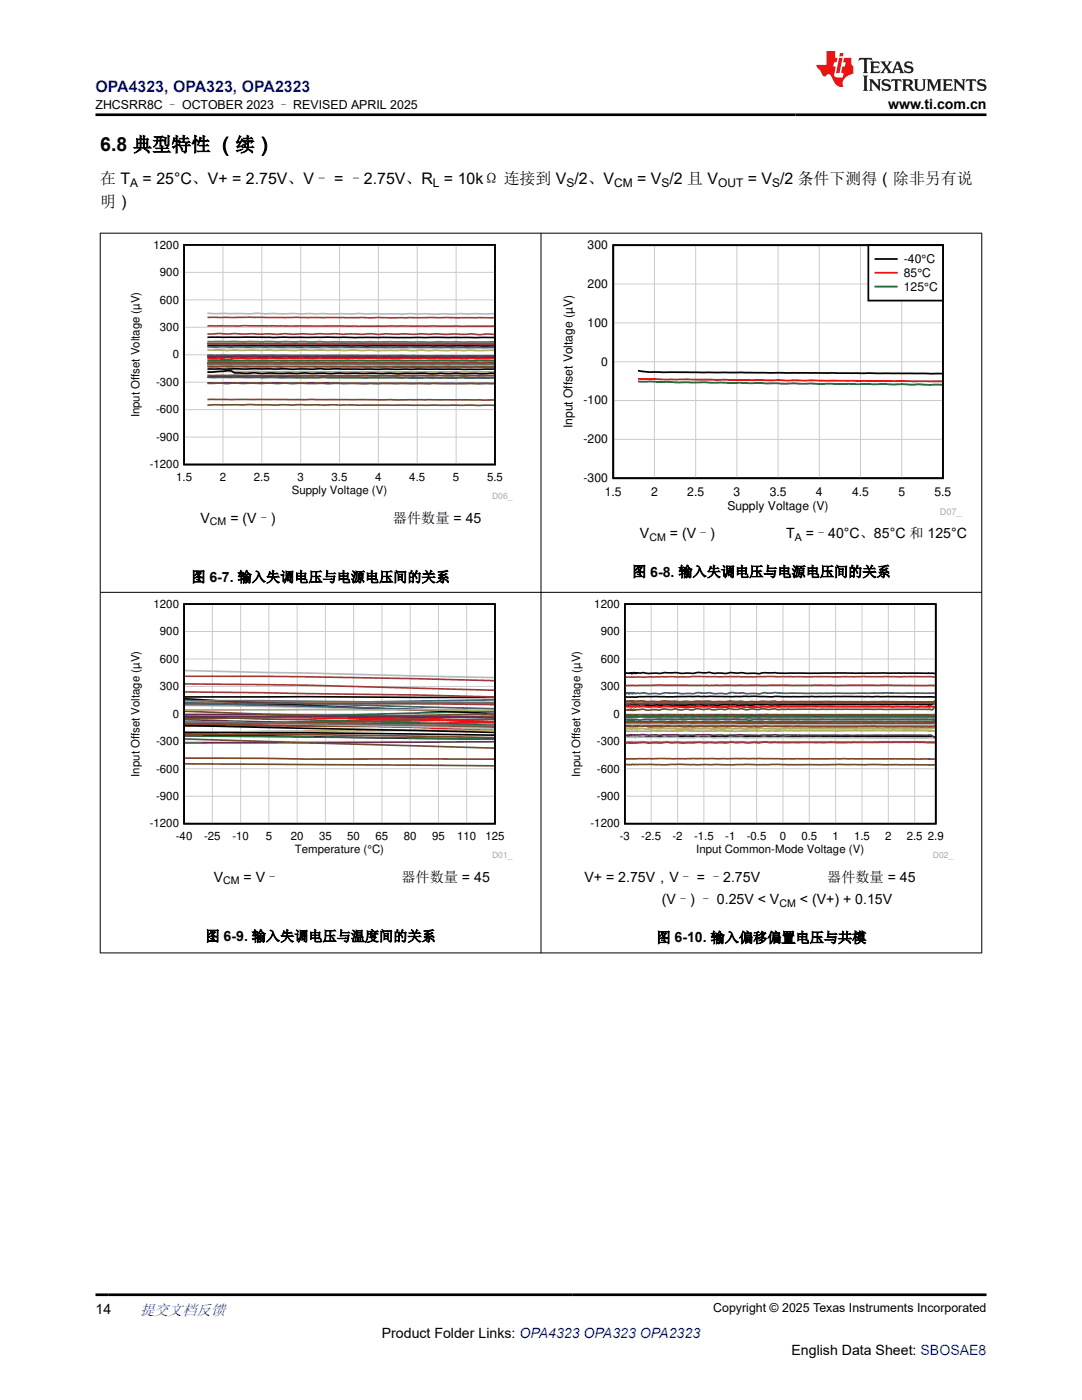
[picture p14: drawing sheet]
<svg xmlns="http://www.w3.org/2000/svg" width="216mm" height="279mm" viewBox="0 0 216 279" stroke-linecap="round" stroke-linejoin="round" font-family="sans-serif">
<defs><g id="words">
<text font-size="3.9" x="20" y="30.2">6.8 典型特性 （续）</text>
<text font-size="3.2" fill="#00f" x="19" y="18.3">OPA4323, OPA323, OPA2323</text>
<g font-size="3.2">
<text x="20" y="41.2">明）</text>
<text x="20" y="36.7">在 T</text>
<text x="28.5" y="36.7">= 25°C、V+ = 2.75V、V– = –2.75V、R = 10kΩ 连接到 V /2、V</text>
<text x="127.1" y="36.7">= V /2 且 V</text>
<text x="149.2" y="36.7">= V /2 条件下测得（除非另有说</text>
</g>
<text font-size="3" fill="#00f" x="27.9" y="262.4">提交文档反馈</text>
<g font-size="2.8">
<text x="177.2" y="21.7">www.ti.com.cn</text>
<text x="40" y="104.3">V</text>
<text x="46" y="104.3">= (V–)</text>
<text x="78.4" y="104.3">器件数量 = 45</text>
<text x="127.7" y="107.5">V</text>
<text x="133.7" y="107.5">= (V–)</text>
<text x="156.9" y="107.5">T</text>
<text x="160.8" y="107.5">=–40°C、85°C 和 125°C</text>
<text x="38.2" y="116.1">图 6-7. 输入失调电压与电源电压间的关系</text>
<text x="126.1" y="115.1">图 6-8. 输入失调电压与电源电压间的关系</text>
<text x="42.7" y="176">V</text>
<text x="48.6" y="176">= V–</text>
<text x="80.1" y="176">器件数量 = 45</text>
<text x="116.6" y="176">V+ = 2.75V，V– = –2.75V</text>
<text x="165.1" y="176">器件数量 = 45</text>
<text x="132.1" y="180.5">(V–) – 0.25V &lt; V</text>
<text x="159.6" y="180.5">&lt; (V+) + 0.15V</text>
<text x="41" y="187.8">图 6-9. 输入失调电压与温度间的关系</text>
<text x="131" y="188.1">图 6-10. 输入偏移偏置电压与共模</text>
<text x="19" y="262.1">14</text>
<text x="76.2" y="266.9">Product Folder Links: OPA4323 OPA323 OPA2323</text>
<text x="157.9" y="270.3">English Data Sheet: SBOSAE8</text>
</g>
<g font-size="2.5">
<text x="19" y="21.8">ZHCSRR8C – OCTOBER 2023 – REVISED APRIL 2025</text>
<text x="142.3" y="261.8">Copyright © 2025 Texas Instruments Incorporated</text>
</g>
<g font-size="2.4">
<text x="26" y="37.3">A</text>
<text x="86.4" y="37.3">L</text>
<text x="113" y="37.3">S</text>
<text x="122.6" y="37.3">CM</text>
<text x="132" y="37.3">S</text>
<text x="143.3" y="37.3">OUT</text>
<text x="154.1" y="37.3">S</text>
<text x="117.3" y="49.7">300</text>
<text x="180.4" y="52.5">-40°C</text>
<text x="117.3" y="57.5">200</text>
<text x="180.4" y="55.3">85°C</text>
<text x="180.4" y="58">125°C</text>
<text x="117.3" y="65.2">100</text>
<text x="120" y="73">0</text>
<text x="116.4" y="80.7">-100</text>
<text x="114.2" y="85.5" transform="rotate(-90 114.2 85.5)">Input Offset Voltage (µV)</text>
<text x="116.4" y="88.5">-200</text>
<text x="116.4" y="96.2">-300</text>
<text x="120.7" y="99">1.5</text>
<text x="129.9" y="99">2</text>
<text x="137.1" y="99">2.5</text>
<text x="145.1" y="101.7">Supply Voltage (V)</text>
<text x="146.4" y="99">3</text>
<text x="153.6" y="99">3.5</text>
<text x="162.8" y="99">4</text>
<text x="170" y="99">4.5</text>
<text x="179.3" y="99">5</text>
<text x="186.5" y="99">5.5</text>
</g>
<g font-size="2.3">
<text x="30.6" y="49.6">1200</text>
<text x="31.9" y="55.1">900</text>
<text x="31.9" y="60.6">600</text>
<text x="31.9" y="66.1">300</text>
<text x="34.5" y="71.5">0</text>
<text x="31.1" y="77">-300</text>
<text x="27.8" y="83.3" transform="rotate(-90 27.8 83.3)">Input Offset Voltage (µV)</text>
<text x="31.1" y="82.5">-600</text>
<text x="31.1" y="88">-900</text>
<text x="29.9" y="93.5">-1200</text>
<text x="35.1" y="96">1.5</text>
<text x="43.9" y="96">2</text>
<text x="50.7" y="96">2.5</text>
<text x="58.2" y="98.6">Supply Voltage (V)</text>
<text x="59.4" y="96">3</text>
<text x="66.2" y="96">3.5</text>
<text x="74.9" y="96">4</text>
<text x="81.7" y="96">4.5</text>
<text x="90.4" y="96">5</text>
<text x="97.2" y="96">5.5</text>
<text x="30.6" y="121.3">1200</text>
<text x="118.6" y="121.3">1200</text>
<text x="31.9" y="126.8">900</text>
<text x="119.9" y="126.8">900</text>
<text x="31.9" y="137.7">300</text>
<text x="31.9" y="132.3">600</text>
<text x="119.9" y="137.7">300</text>
<text x="119.9" y="132.3">600</text>
<text x="34.5" y="143.2">0</text>
<text x="122.4" y="143.2">0</text>
<text x="31.1" y="148.7">-300</text>
<text x="119.1" y="148.7">-300</text>
<text x="27.8" y="155" transform="rotate(-90 27.8 155)">Input Offset Voltage (µV)</text>
<text x="31.1" y="154.2">-600</text>
<text x="115.8" y="155" transform="rotate(-90 115.8 155)">Input Offset Voltage (µV)</text>
<text x="119.1" y="154.2">-600</text>
<text x="31.1" y="159.7">-900</text>
<text x="119.1" y="159.7">-900</text>
<text x="29.9" y="165.1">-1200</text>
<text x="35.1" y="167.7">-40</text>
<text x="40.7" y="167.7">-25</text>
<text x="46.4" y="167.7">-10</text>
<text x="53" y="167.7">5</text>
<text x="58" y="167.7">20</text>
<text x="63.7" y="167.7">35</text>
<text x="69.3" y="167.7">50</text>
<text x="74.9" y="167.7">65</text>
<text x="80.6" y="167.7">80</text>
<text x="86.2" y="167.7">95</text>
<text x="91.2" y="167.7">110</text>
<text x="96.9" y="167.7">125</text>
<text x="117.8" y="165.1">-1200</text>
<text x="123.7" y="167.7">-3</text>
<text x="128" y="167.7">-2.5</text>
<text x="134.2" y="167.7">-2</text>
<text x="138.5" y="167.7">-1.5</text>
<text x="144.7" y="167.7">-1</text>
<text x="149" y="167.7">-0.5</text>
<text x="155.6" y="167.7">0</text>
<text x="159.9" y="167.7">0.5</text>
<text x="166.1" y="167.7">1</text>
<text x="170.4" y="167.7">1.5</text>
<text x="176.6" y="167.7">2</text>
<text x="180.9" y="167.7">2.5 2.9</text>
<text x="58.8" y="170.3">Temperature (°C)</text>
<text x="138.9" y="170.3">Input Common-Mode Voltage (V)</text>
</g>
<g font-size="2.1">
<text x="41.9" y="104.8">CM</text>
<text x="129.6" y="108">CM</text>
<text x="158.6" y="108">A</text>
<text x="44.5" y="176.5">CM</text>
<text x="155.5" y="181">CM</text>
</g>
<text font-size="1.8" fill="#a8a8a8" x="187.5" y="102.8">D07_</text>
<g font-size="1.7" fill="#a8a8a8">
<text x="98.2" y="99.6">D06_</text>
<text x="98.2" y="171.3">D01_</text>
<text x="186.1" y="171.3">D02_</text>
</g>
</g></defs>
<path d="M36.7 48.9h62.1v43.8h-62.1zM41.4 67.3l57.2 .1M41.4 75.3h57.2M41.4 69l57.2 .1M41.4 74.3l4.6-.3 .8 .4 2.3 .1a7.8 7.8 0 0 1 3.1 .1l1.6-.2 5.4 .2 1.6-.2 5.4 .2 1.6-.1 8.5 .1 1.5-.1 1.6 .1 5.4-.1 1.6 .1 1.5-.1 1.6 .1 1.5-.1 1.6 .1 6-.1M41.4 73.6l57.2 .1" fill="none" stroke="#000" stroke-width=".33"/>
<g fill="none" stroke="#cbcbcb" stroke-width=".2">
<path d="M36.7 59.8h62.1M36.7 54.4h62.1M44.5 48.9v43.8M52.2 48.9v43.8M60 48.9v43.8M67.8 48.9v43.8M75.5 48.9v43.8M83.3 48.9v43.8M91 48.9v43.8M36.7 76.3h62.1M36.7 70.8h62.1M36.7 65.3h62.1"/>
<path d="M36.7 87.2h62.1M36.7 81.7h62.1"/>
</g>
<path d="M41.4 72.8h57.2M41.4 72.3l57.2 .1M41.4 72.6l57.2 .2M41.4 71.5a28.6 28.6 0 0 0 6.2 0l51 .1" fill="none" stroke="#f00" stroke-width=".33"/>
<path d="M41.4 70.9h57.2M41.4 69.4l57.2 .1M41.4 72.7l57.2 .2M41.4 62.5l8.5 .1 1.6-.1 1.5 .1h8.5l1.6 .1h7l1.5-.1 4.7 .1 5.4-.1 5.4 .1 11.5-.1" fill="none" stroke="#b8b8b8" stroke-width=".33"/>
<path d="M41.4 68.5l57.2 .1M41.4 68.6l57.2 .1M41.4 71.2l57.2 .1M41.4 69.2l57.2 .1" fill="none" stroke="#295c75" stroke-width=".33"/>
<path d="M41.4 73.1h57.2M41.4 71.1l57.2 .1M41.4 71.9l57.2 .1M41.4 75.3l14.7 .1 8.5-.1 34 .1" fill="none" stroke="#286b48" stroke-width=".33"/>
<path d="M41.4 63.4h57.2M41.4 65l57.2 .1M41.4 68.6l57.2 .1M41.4 66.6h5.4l8.5 .1 1.6-.1 1.5 .1 5.5-.1 8.5 .1 1.6-.1a7.9 7.9 0 0 0 3.1 0l11.6 .1 5.4-.1a7.2 7.2 0 0 0 3.1 0l1.4 .1" fill="none" stroke="#9d3939" stroke-width=".33"/>
<path d="M41.4 70.9l57.2 .1M41.4 72.4l57.2 .1M41.4 76.4l57.2 .1M41.4 71.2l3.9 .1 1.5-.2 8.5 .2 1.6-.1 1.5 .1 1.6-.1 2.3 .1 1.6-.1 1.5 .1 1.6-.1 1.5 .1 5.5-.1a7.9 7.9 0 0 0 3.1 0l8.5 .2 5.4-.2a8 8 0 0 0 3.1 0l1.6 .2 1.5-.2 1.4 .1" fill="none" stroke="#68275f" stroke-width=".33"/>
<path d="M41.4 70.9l57.2 .1M41.4 71.3l57.2 .1M41.4 76.5h57.2M41.4 80.9l8.5-.2 48.7 .2" fill="none" stroke="#6b5028" stroke-width=".33"/>
<path d="M41.4 79.7l57.2 .1M41.4 73.2l57.2 .1M41.4 72.4l42.6 .1 2.4 .1 12.2-.1M41.4 74.9h57.2" fill="none" stroke="#83461f" stroke-width=".33"/>
<path d="M41.4 68.3l57.2 .1M41.4 72.5l57.2 .1M41.4 74.1l57.2 .1M41.4 69.9h57.2" fill="none" stroke="#b1ae67" stroke-width=".33"/>
<path d="M41.4 72.4l57.2 .1M41.4 68.7l14.7 .1 15.5-.1a8.1 8.1 0 0 0 3.1 0l1.6 .1 2.3-.1 4.7 .1h15.3M41.4 72.7l4.6 .1 1.6-.1h51M41.4 68.1l31 .2 1.6-.1h24.6" fill="none" stroke="#6c6c6c" stroke-width=".33"/>
<path d="M111.9 48h80.1v55.1h-80.1z" fill-rule="evenodd" fill="#fff"/>
<path d="M122.4 48.9h65.8v46.5h-65.8zM127.3 74l2.5 .3h2.4l55.8 .3" fill="none" stroke="#000" stroke-width=".35"/>
<path d="M122.4 56.7h65.8M130.6 48.9v46.6M138.8 48.9v46.6M147 48.9v46.6M155.3 48.9v46.6M163.5 48.9v46.6M171.7 48.9v46.6M179.9 48.9v46.6M122.4 79.9h65.8M122.4 72.2h65.8M122.4 64.4h65.8M122.4 87.7h65.8" fill="none" stroke="#cbcbcb" stroke-width=".2"/>
<path d="M127.3 75.6l60.7 .5" fill="none" stroke="#f00" stroke-width=".35"/>
<path d="M127.3 76.1l36.2 .5 24.5 .2" fill="none" stroke="#007f00" stroke-width=".35"/>
<path d="M173.3 48.9h14.9v11.1h-14.9z" fill-rule="evenodd" fill="#fff"/>
<path d="M173.3 48.9h14.9v11.1h-14.9zM174.7 51.7h4.2" fill="none" stroke="#000" stroke-width=".35"/>
<path d="M174.7 54.4h4.2" fill="none" stroke="#f00" stroke-width=".35"/>
<path d="M174.7 57.2h4.2" fill="none" stroke="#007f00" stroke-width=".35"/>
<path d="M25.6 119.6h76.8v52h-76.8z" fill-rule="evenodd" fill="#fff"/>
<path d="M36.7 120.6h62.1v43.8h-62.1zM36.9 139.1l61.7 .1M36.9 139.4l15.6 1 46.1 2M36.9 146.7l61.7 .8M36.9 146.2h24.3l37.4 .5M36.9 144.8l61.7 1.4" fill="none" stroke="#000" stroke-width=".33"/>
<g fill="none" stroke="#cbcbcb" stroke-width=".2">
<path d="M36.7 137h62.1M36.7 131.5h62.1M36.7 126h62.1M42.4 120.6v43.8M48 120.6v43.8M53.7 120.6v43.8M59.3 120.6v43.8M64.9 120.6v43.8M70.6 120.6v43.8M76.2 120.6v43.8M81.8 120.6v43.8M87.5 120.6v43.8"/>
<path d="M93.1 120.6v43.8M36.7 158.9h62.1M36.7 153.4h62.1M36.7 148h62.1M36.7 142.5h62.1"/>
</g>
<path d="M36.9 144.2a1944.8 1944.8 0 0 1 61.7 1.5M36.9 143l46.8 .6 14.9 .5M98.6 142.9l-46.1 1.5-15.6 .3M98.6 144.2l-37.4 .2h-24.3" fill="none" stroke="#f00" stroke-width=".33"/>
<path d="M36.9 133.8l61.7 1.4M36.9 142.5l61.7 .5M36.9 140.8l15.6 .2 46.1 1M36.9 143.9l61.7 1.5" fill="none" stroke="#b8b8b8" stroke-width=".33"/>
<path d="M36.9 139.7l61.7 1.7M98.6 139.7l-61.7 .9M36.9 143h24.3l37.4 .2M36.9 140.3l61.7 1.7" fill="none" stroke="#295c75" stroke-width=".33"/>
<path d="M36.9 144.8l61.7 .1M36.9 143l61.7 1.7M36.9 146.9l61.7 .6M98.6 141.8l-37.4 1.1-24.3 .5" fill="none" stroke="#286b48" stroke-width=".33"/>
<path d="M36.9 135a1881.8 1881.8 0 0 1 61.7 .8M36.9 136.5a1883.7 1883.7 0 0 1 61.7 1.3M36.9 138.1l46.8 .6 14.9 .4M36.9 140.4h46.8l14.9 .2" fill="none" stroke="#9d3939" stroke-width=".33"/>
<path d="M36.9 142.6h15.6l46.1 .5M36.9 143.7l46.8 .9 14.9 .5M36.9 143.1l61.7 .1M98.6 148l-61.7 .3" fill="none" stroke="#68275f" stroke-width=".33"/>
<path d="M36.9 152.4l61.7 .4M36.9 141.9l61.7 2.2M36.9 147.5l61.7 1.8M98.6 142.5l-61.7 1" fill="none" stroke="#6b5028" stroke-width=".33"/>
<path d="M36.9 151.3l24.3 .2h37.4M36.9 144.8l61.7 .3M36.9 146.5a2877.9 2877.9 0 0 1 61.7 .7M98.6 143.6a2756.6 2756.6 0 0 0-61.7 1.2" fill="none" stroke="#83461f" stroke-width=".33"/>
<path d="M36.9 140.2h61.7M36.9 144.2l46.8 .2 14.9 .3M36.9 141.7l24.3-.1 37.4 .2M98.6 145.7a2947.1 2947.1 0 0 0-61.7 .6" fill="none" stroke="#b1ae67" stroke-width=".33"/>
<path d="M36.9 139.8h15.6l46.1 .5M36.9 144.1l46.8 .6 14.9 .1M98.6 143.5l-14.9 .3-46.8 .7M98.6 140.4l-61.7 .2" fill="none" stroke="#6c6c6c" stroke-width=".33"/>
<path d="M113.6 119.6h76.7v52h-76.7z" fill-rule="evenodd" fill="#fff"/>
<path d="M124.7 120.6h62v43.8h-62zM124.8 139.1l25.6-.1 3.7 .1 21.1-.1 11.3 .1M124.8 134.4l1.1-.1 .1 .2 .4-.3h.2l.1 .2 .3-.2h1.4l1 .2h2.1l1.1-.2 5.8 .2a5.4 5.4 0 0 1 2.6-.1l.5-.1a3.8 3.8 0 0 0 2.1 .1l1.1 .1 1-.2 4.7 .2a3.5 3.5 0 0 0 2.1-.2l34 .2M186.5 139.8l-.3 .5a.78 .78 0 0 1-1.1 .3l-31 .1-1-.1-3.2 .1-5.8-.1-1 .2-3.2-.1h-8.9l-3.2 .1-.8-.2-1 .2-.1-.2-.3 .2h-.8M124.8 147l61.7 .1" fill="none" stroke="#000" stroke-width=".33"/>
<g fill="none" stroke="#cbcbcb" stroke-width=".2">
<path d="M124.7 137h62M124.7 131.5h62M124.7 126h62M129.9 120.6v43.8M135.2 120.6v43.8M140.5 120.6v43.8M145.7 120.6v43.8M151 120.6v43.8M156.2 120.6v43.8M161.5 120.6v43.8M166.7 120.6v43.8M172 120.6v43.8"/>
<path d="M177.3 120.6v43.8M182.5 120.6v43.8M124.7 158.9h62M124.7 153.4h62M124.7 148h62M124.7 142.5h62"/>
</g>
<path d="M124.8 144.5h61.7M124.8 144l61.7 .1M186.5 144.3l-.3 .2-1-.1-60.4 .1M186.5 141l-3.5 .1-21-.1-6.8 .1-.6-.1h-2.6l-.5 .2-5.8-.2-3.1 .1-1.1-.1h-2.1l-1 .1-5.8-.2-1.1 .2-4.3-.2h-.2l-.1 .2-.5-.2-.4 .2-.1-.2-1.1 .1" fill="none" stroke="#f00" stroke-width=".33"/>
<path d="M124.8 142.7h61.7M124.8 147.2l61.7 .1M186.5 141.1h-61.7M186.5 144.5l-.3 .2h-1l-60.4-.2" fill="none" stroke="#b8b8b8" stroke-width=".33"/>
<path d="M186.5 138.3l-25.5 .1h-4.2l-2.2-.2-1.5 .1-.6-.1a2.95 2.95 0 0 1-2.1 .2l-3.1-.1a4.4 4.4 0 0 0-2.6 .2l-1.1-.1a3.8 3.8 0 0 1-2.1-.2l-1 .2a2.91 2.91 0 0 0-2.1 .1l-5.8-.2a3.7 3.7 0 0 1-2.1 .1l-1.1 .1a3.7 3.7 0 0 0-2.1-.1h-.6l-.3-.1-.1 .2-.6-.3-.1 .3h-.2l-.3-.3-.1 .2h-.2M124.8 143h1l.4-.1 .1 .1h.2l.1-.1 .3 .1 6.2-.1 1 .2 5.3-.1 3.7 .1 3.1-.2 1.1 .2h2.1l3.1-.1 1.6 .1 32.4-.1M186.5 140.2a.68 .68 0 0 1-.8 .2l-60.9-.1M186.5 140.3h-33.4l-28.3 .1" fill="none" stroke="#295c75" stroke-width=".33"/>
<path d="M124.8 142.9h61.7M124.8 143.6l61.7 .1M186.5 144.8h-61.7M186.5 142.7l-.7 .2-22.7-.1-5.8 .1-2.7-.1-1.5 .1-.6-.1a3.3 3.3 0 0 1-2.1 .2l-3.1-.1a4.6 4.6 0 0 0-2.6 .1l-1.1-.1a3.6 3.6 0 0 1-2.1-.1l-1 .1a2.78 2.78 0 0 0-2.1 .2l-5.8-.3a3.6 3.6 0 0 1-2.1 .2 2.56 2.56 0 0 1-2.1-.2l-1.7 .2-.3-.1-.1 .2-.1-.1-.2 .1-.1-.2-.1 .1-.1-.1-.1 .2-.5-.2-.1 .2-.2-.1" fill="none" stroke="#286b48" stroke-width=".33"/>
<path d="M124.8 136.8l6.7-.1 55 .1M186.5 135.1l-48.1-.1-13.6 .2M186.5 140.3l-61.7 .1M186.5 148.1h-34l-1 .2-5.3-.2-1.5 .2-5.3-.2-3.1 .2-3.2-.2-3.2 .2a11.8 11.8 0 0 0-3.9 0l-.3-.1-.1 .1-.3-.1h-.5" fill="none" stroke="#9d3939" stroke-width=".33"/>
<path d="M124.8 142.8l18.8-.2 42.9 .2M124.8 144.1l.3-.1 .3 .2 .3-.1 1.2 .1a4.8 4.8 0 0 1 2.5 0l5.8-.1 3.2 .1 1.5-.2 3.2 .2 3.1-.1 5.3 .1 1-.1 34 .2M124.8 148.2h61.7M124.8 146.7l3.6-.1 3.1 .1 7.9-.1 5.3 .2 3.1-.2 3.7 .2 3.1-.2 13.2 .2 17.9-.1 .8 .6" fill="none" stroke="#68275f" stroke-width=".33"/>
<path d="M124.8 152.6h61.7M124.8 143l1.7-.1 .1 .2 .3-.2 .3 .1 3.3-.1 5.2 .2 1.1-.2 3.7 .2 3.1-.2 3.2 .2 3.1-.2 3.2 .2 21.5-.1 11.9 .1M186.5 142.7l-33.4-.1-1.6 .2-5.3-.2-1 .2-5.3-.1-3.6 .1-3.2-.2-1.1 .2h-6l-.1-.1-.3 .1-.3-.1-.5 .1M186.5 141l-.1 .2a.51 .51 0 0 1-.8 .3h-28.3l-2.1 .1-.6-.2-1 .2-1.6-.2-1 .2a3.7 3.7 0 0 0-2.1 .1l-1.1-.3a3.7 3.7 0 0 1-2.1 0 3.3 3.3 0 0 1-2.1 .1 3.1 3.1 0 0 1-2.1 0 3.4 3.4 0 0 1-2.1-.1l-1.6 .3a3.5 3.5 0 0 0-2.1 0l-1-.2-1.1 .1a2.71 2.71 0 0 0-2.1 .1l-1-.1a3.2 3.2 0 0 1-2.1-.1l-1.4 .1-.3 .2-.1-.2-.1 .1-.1-.2-.1 .3-.1-.2-.2 .2-.1-.3-.1 .2-.1-.2-.1 .3-.3-.2-.1 .1h-.4" fill="none" stroke="#6b5028" stroke-width=".33"/>
<path d="M124.8 140l.5-.1 .3 .1 .3-.2 .4 .2 .1-.1 .3 .1 1.1-.1 3.7 .1 1.1-.1 3.1 .2 5.3-.2 3.7 .1 1-.1 3.2 .2 5.7-.2 .6 .2 31.3-.1M124.8 145l.3-.1 1.2 .2 2.6-.2 1 .2 5.3-.1 16.3 .1 1-.2 10 .2h24M186.5 151.5l-35-.1-26.7 .1M186.5 143.9l-.4 .3-2.5-.2-30.5 .2-3.2-.1-1 .1-3.2-.1-3.1 .1-5.8-.2-3.2 .2-3.1-.1-1.6 .1h-1.7l-.3-.1-.3 .1-1.8-.1" fill="none" stroke="#83461f" stroke-width=".33"/>
<path d="M124.8 140.1h61.7M124.8 144.3h61.7M186.5 145.9l-29.7-.1-10 .2-1.1-.2-5.8 .1-3.1-.1-12 .1M186.5 145.4l-61.7 .1" fill="none" stroke="#b1ae67" stroke-width=".33"/>
<path d="M124.8 144.2h61.7M124.8 140.5l.3-.1 .5 .2 .1-.2 .3 .2 .6-.2 .1 .2 .3-.1h2.9l1.1-.1h2.1l1.6 .2 3.1-.2 5.3 .2a3.8 3.8 0 0 1 2.1-.1l1-.1 1.6 .2 3.2-.2h2.1l1 .2 1.1-.1 31.3 .1M124.8 143.2l2.2 .1 .2-.1 .1-.4h.5l.6 .4 3.1 .1h55" fill="none" stroke="#6c6c6c" stroke-width=".33"/>
<path d="M19.9 46.5h176.1M20 46.5v143.7M107.9 46.5v143.7M195.9 46.5v143.7M19.9 118.2h176.1M19.9 190.2h176.1" fill="none" stroke="#000" stroke-width=".2"/>
<path d="M171.5 11.6l-.2 .5 .5-.2h.6v.1v2.2l-.2 .4h1l-.2-.4v-2.2v-.1h.5l.6 .2-.2-.5zM173.6 12.3l.2 .4v1.5l-.2 .4h1.9l.1-.6a1.08 1.08 0 0 1-1.3 .2v-.7h.6l.4 .2v-.7l-.4 .2h-.6v-.5l.2-.2a1 1 0 0 1 1 .3l-.1-.5zM175.7 12.3l.9 1.1-1 1.2h.9l-.2-.2 .5-.8 .4 .8-.2 .2h1.6l-.2-.2 .2-.5h.9l.1 .5-.1 .2h.9l-.2-.3-.8-2h-.5l-.9 2.2-.9-1.1 .9-1.1h-.8l.2 .2-.4 .6-.4-.6 .2-.2zM179 12.7l.4 1h-.7zM180.7 12.4a.65 .65 0 0 0-.2 .7 .65 .65 0 0 0 .6 .5l.6 .1 .1 .3a.79 .79 0 0 1-.7 .4 .79 .79 0 0 1-.7-.5l.1 .7 .2-.1a.93 .93 0 0 0 1.1 .1 .93 .93 0 0 0 .4-1 1.46 1.46 0 0 0-1.2-.6l-.1-.3a1.09 1.09 0 0 1 1.2 .2l-.2-.6-.1 .1-.5-.2zM172.2 15.1l.2 .4v2.2l-.2 .4h1l-.2-.4v-2.2l.2-.4zM173.4 15.8l.2 .4v1.5l-.2 .4h.8l-.3-.4 .1-1.3 1.6 1.8v-2l.2-.4h-.7l.1 .2 .1 1.1-1.2-1.3zM176.2 15.9a.65 .65 0 0 0-.2 .8 .65 .65 0 0 0 .6 .4l.6 .2 .1 .2a.79 .79 0 0 1-.7 .4 .79 .79 0 0 1-.7-.5l.1 .7 .2-.1a.93 .93 0 0 0 1.1 .1 .93 .93 0 0 0 .4-.9 1.46 1.46 0 0 0-1.2-.6l-.1-.4a1.09 1.09 0 0 1 1.2 .2l-.1-.6-.2 .1-.5-.1zM177.9 15.8l-.1 .6a.63 .63 0 0 1 .8-.3v1.6l-.3 .4h1l-.2-.4v-1.6a.66 .66 0 0 1 .8 .3l-.1-.6zM180 15.8l.2 .4v1.5l-.2 .4h1l-.2-.2-.1-.7h.5l.1 .2a.79 .79 0 0 0 1.2 .6l-1-.9a.61 .61 0 0 0 .6-.6 .61 .61 0 0 0-.5-.7zM180.8 16.1h.1a.47 .47 0 0 1 .5 .1 .47 .47 0 0 1 .1 .5l-.1 .1-.7 .1zM182.3 15.8l.2 .2a2.27 2.27 0 0 0 .4 2 1.04 1.04 0 0 0 1.7-.7v-1.3l.2-.2h-.8l.2 .4v1.1a.6 .6 0 0 1-.6 .6 .6 .6 0 0 1-.6-.6v-1.1l.3-.4zM184.9 15.8l.2 .4v1.5l-.2 .4h.8l-.3-.4v-1.4l.9 1.9 .9-1.9v1.4l-.3 .4h1l-.2-.4v-1.5l.2-.4h-.8l-.7 1.5-.6-1.5zM188.1 15.8l.2 .4v1.5l-.2 .4h1.9l.1-.6a1.09 1.09 0 0 1-1.3 .2v-.7h.6l.4 .2v-.6l-.4 .2h-.6v-.6l.2-.1a1.01 1.01 0 0 1 1 .3l-.1-.6zM190.2 15.8l.3 .4v1.5l-.3 .4h.8l-.2-.4v-1.3l1.6 1.8v-2l.2-.4h-.7l.2 .2v1.1l-1.2-1.3zM192.8 15.8l-.1 .6a.63 .63 0 0 1 .8-.3v1.6l-.3 .4h1l-.2-.4v-1.6a.66 .66 0 0 1 .8 .3l-.1-.6zM195.2 15.9a.65 .65 0 0 0-.2 .8 .65 .65 0 0 0 .6 .4l.6 .2 .2 .2a.79 .79 0 0 1-.7 .4 .79 .79 0 0 1-.7-.5l.1 .7 .2-.1a.93 .93 0 0 0 1 .1 .93 .93 0 0 0 .5-.9 1.46 1.46 0 0 0-1.3-.6v-.4a1.09 1.09 0 0 1 1.2 .2l-.2-.6-.2 .1-.5-.1z" fill="#231f20"/>
<path d="M164.9 10.2v2.8h-2l.1 .3 .8 1a.95 .95 0 0 0 1 .9 .59 .59 0 0 1 .5-.4 .59 .59 0 0 1 .5 .4l.4 .7a1.59 1.59 0 0 0 2.1 1.4 1.61 1.61 0 0 1 1-2.3l1-.3-.1-1.5a1.59 1.59 0 0 1-.3-1.7h-1.5l-.2 .9h.6l-.2 .9h-.5l-.2 1v.2l.4 .1-.1 .9h-.7a.73 .73 0 0 1-1-.7l.3-1.5h-.5l.1-.9h.5l.2-.9h-.5v-1.3zM167.4 11.5l-.6 3.1h.7l.6-3.1zM167.6 10.6l-.1 .6h.7l.1-.6z" fill="#ed1c24"/>
<path d="M19 22.9h177.8M19 258.4h177.8" fill="none" stroke="#000" stroke-width=".53"/>
<use href="#words"/>
</svg>
